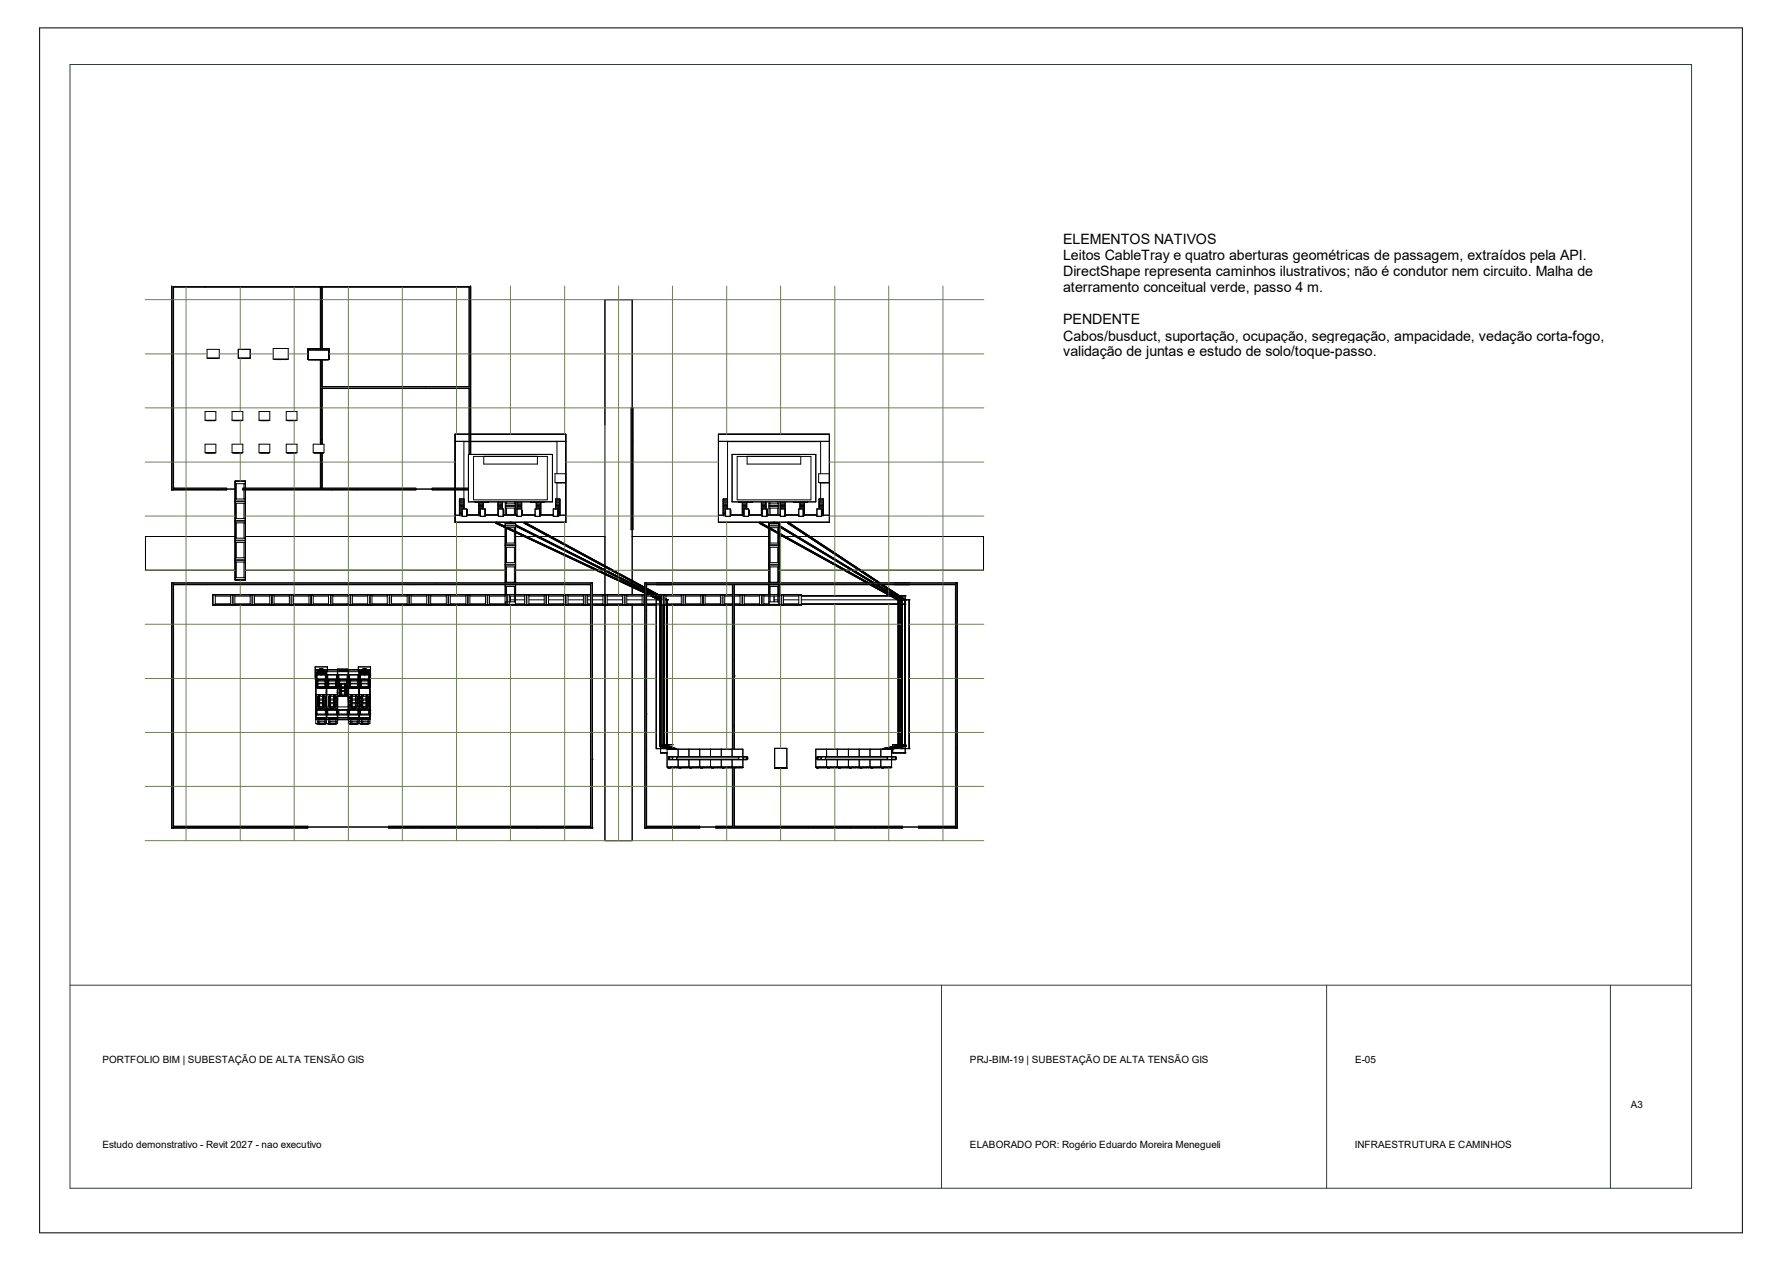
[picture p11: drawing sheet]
<svg xmlns="http://www.w3.org/2000/svg" width="420mm" height="297mm" viewBox="0 0 420 297" stroke-linecap="round" stroke-linejoin="round" font-family="sans-serif">
<defs><g id="words">
<g font-size="3.4">
<text x="250.6" y="57.4">ELEMENTOS NATIVOS</text>
<text x="250.6" y="61.2">Leitos CableTray e quatro aberturas geométricas de passagem, extraídos pela API.</text>
<text x="250.6" y="65">DirectShape representa caminhos ilustrativos; não é condutor nem circuito. Malha de</text>
<text x="250.6" y="68.8">aterramento conceitual verde, passo 4 m.</text>
<text x="250.6" y="76.4">PENDENTE</text>
<text x="250.6" y="80.2">Cabos/busduct, suportação, ocupação, segregação, ampacidade, vedação corta-fogo,</text>
<text x="250.6" y="84">validação de juntas e estudo de solo/toque-passo.</text>
</g>
<g font-size="2.4">
<text x="24.1" y="250.4">PORTFOLIO BIM | SUBESTAÇÃO DE ALTA TENSÃO GIS</text>
<text x="228.6" y="250.4">PRJ</text>
<text x="233.1" y="250.4">-</text>
<text x="233.8" y="250.4">BIM</text>
<text x="238" y="250.4">-</text>
<text x="238.7" y="250.4">19 | SUBESTAÇÃO DE ALTA TENSÃO GIS</text>
<text x="319.4" y="250.4">E</text>
<text x="321" y="250.4">-</text>
<text x="321.7" y="250.4">05</text>
<text x="384.4" y="261">A3</text>
<text x="24.1" y="270.5">Estudo demonstrativo</text>
<text x="47.2" y="270.5">-</text>
<text x="48.6" y="270.5">Revit 2027</text>
<text x="60.3" y="270.5">-</text>
<text x="61.6" y="270.5">nao executivo</text>
<text x="228.6" y="270.5">ELABORADO POR: Rogério Eduardo Moreira Menegueli</text>
<text x="319.4" y="270.5">INFRAESTRUTURA E CAMINHOS</text>
</g>
</g></defs>
<g fill="none" stroke="#000" stroke-width=".24">
<path d="M9.3 6.6h401.4v283.8h-401.4zM40.4 67.4v48h13v-.4h-12.6v-47.5h34.8v14.9M40.5 67.4v48M48.4 67.5l.1 .1M75.4 67.6h.1M75.5 67.6v14.8M75.6 67.6h-34.7v47.4M75.6 67.6h-34.8v47.4M95.5 67.5v.1M110.5 67.6h-34.6v14.8M110.5 67.5v23.5h-34.5M110.5 67.6h-34.5v14.8"/>
<path d="M110.9 67.4v39.6M40.8 85.4l.1 .2M48.3 96.9h2.6v2.1h-2.6zM48.5 99h2.2M48.8 82.3h2.9v2.1h-2.9zM49 84.4h2.4M54.7 96.9h2.5v2.1h-2.5zM54.9 99h2.1M56.2 82.3h2.8v2.1h-2.8zM56.4 84.4h2.4M61 96.9h2.6v2.1h-2.6zM61.2 99h2.2"/>
<path d="M64.4 82.1h3.5v2.5h-3.5zM64.7 84.6h.1M65.1 84.7h1.5M67 84.7h.4M67.5 96.9h2.5v2.1h-2.5zM67.7 84.6h.1M67.7 99h2.1M72.6 82.4h4.9v2.3h-4.9zM72.8 84.7h.6M73.6 84.7h.6M74.4 84.7h.6M75.2 84.7h.6"/>
<path d="M75.5 82.1h-3l.1 2.5M75.5 84.8v19.8M75.6 84.8v19.8M75.8 82.4v-14.9h34.8v23.6h-34.8v-6.4M75.9 84.7v6.4M75.9 91.4v13.2M76 84.8v6.3M76 82.1h1.6v2.5h-.1M76.5 84.7l-.6 .1M76.6 84.7h.7M100.3 91.4h.1M100.3 91.4l.1 .1"/>
<path d="M110.5 91.4h.1M110.5 91.4v15.6M110.5 91.5h-34.5v13.1M148.7 96.1h.5v28.7h-.5zM148.8 96.1v28.7M149 96.1v-25.5h-6.4v62.6M149.1 96.1v28.7M40.5 115.3h.1M40.5 115.3h12.9M40.9 115h.1M48.3 104.6h2.6v2h-2.6zM48.5 106.6h2.2"/>
<path d="M51.3 115.3h.1M51.3 115.3l.1 .1M53.4 115.2h2M54.7 104.6h2.5v2h-2.5zM54.9 106.6h2.1M55.4 118h2.4M55.4 118.5h2.4M55.4 117.5h2.4M55.4 118.1h2.4M55.4 113.9h2.4M55.7 113.9v3.6M55.7 118.5v3.6"/>
<path d="M57.2 115.3h40.8M57.5 113.9v1.1M57.5 115.4v2.1M57.5 118.5v3.6M57.8 115v-1.7h-2.4v23.3h2.4v-21.2M61 104.6h2.6v2h-2.6zM61.2 106.6h2.2M67.5 104.6h2.5v2h-2.5zM67.7 106.6h2.1M73.8 104.6h2.6v2h-2.6zM74 106.6h2.2M75.5 106.7v8.3"/>
<path d="M75.6 115h.1M75.6 115h-18.4v.4h40.8v-.4h-22.2M75.6 106.7v8.3M75.8 115h.1M75.8 103.4l.1 .1M75.8 104.6v-13.2h34.8v15.6M75.8 106.7v8.3M75.9 106.7v8.3M76 106.7h.1M76 106.7v8.3M78.2 115.3h.1M78.2 115.3l.1 .1"/>
<path d="M84.1 115.3h.1M84.1 115.3v.1M98 115.2h3.8M101.8 115.3h8.6M107.3 104h3.2M108.3 118h1.1v.2h-1.1zM108.3 117.6h1.1v.2h-1.1zM108.3 118.4h1.1v.3h-1.1zM108.3 118.9h1.1v.2h-1.1zM108.3 119.3h1.1v.2h-1.1zM108.9 119.9v1.7h1.1v-1.7h-1.7v-.2h1.1v.2M109.3 104h1.2"/>
<path d="M109.3 104v11M109.3 115.4v4.5M109.3 117.5h-1v4h.6M110.4 115h-8.6v.4h8.6M110.4 107h19.8v11.2h-19.8zM110.5 102.3h-3.2v12.7M110.9 102.3h22.4v20.7h-26v-7.6M110.9 104h20.4M110.9 104h22.4M111.6 107.5h17.4v10.2h-17.4zM112 118.2v.1h3.2v-.1M112.9 118.3v3.2h.3"/>
<path d="M113.9 119.7h-1.1v.2h1.6v1.7h-1.2v-1.7M113.9 119.3h-1.1v.2h1.1M113.9 118.9h-1.1v.2h1.1M113.9 118.4h-1.1v.3h1.1M113.9 118.3v1.6M114 107.5v1.8h12.7v-1.8M117.4 118.2v3.3h.1M117.4 119.7h1v.2M117.4 119.9h1.2v1.7h-1.1v-1.7M117.4 119.3h1v.2h-1M117.4 118.9h1v.2h-1M117.4 118.4h1v.3h-1"/>
<path d="M118.4 118.2v1.7M119.1 119.7h2.4M119.1 119.3h2.4M119.1 119.1h2.4M119.1 118.7h2.4M119.1 118.2v3.1M119.4 118.2v.5M119.4 119.7v1.6M121.2 118.2v.5M121.2 119.7v1.6M121.5 118.2v3.1M121.8 119.9h1.1"/>
<path d="M121.8 119.3h1.2v.2h-1.2zM121.8 118.9h1.2v.2h-1.2zM121.8 118.4h1.2v.3h-1.2zM121.9 118.2v1.7M122.9 118.2v3.4h-1.1v-1.9h1.2v.2M125.1 118.2v.1h3.1v-.1M126.4 119.7h1.1M126.4 119.3h1.1M126.4 119.5h1.1M126.4 118.9h1.1M126.4 119.1h1.1M126.4 118.4h1.1"/>
<path d="M126.4 118.7h1.1M126.4 118.3v1.6M127.3 119.9v1.7h-1.2v-1.7h1.4M127.5 118.3v3.2h-.2M130.9 118h1.1v.2h-1.1M130.9 119.9v-2.4h1v4h-.4M130.9 119.7h1.1v.2h-1.6v1.7h1.1v-1.7M130.9 119.3h1.1v.2h-1.1M130.9 118.9h1.1v.2h-1.1M130.9 118.4h1.1v.3h-1.1M130.9 117.6h1.1v.2h-1.1M131 113.7h2.1"/>
<path d="M131.3 104v7.6M131.3 113.7v3.8M133.3 111.6h-2.5v2.1h2.5M149.1 106v.1M149.2 103.6l-.1 .2M169.3 102.3h26.2v20.7h-26.2zM169.3 104h26.2M171.5 104h21.9M171.5 118h-1.1v.2h1.1M171.5 117.5h-1v4h.5M171.5 119.7h-1.1v.2h1.7v1.7h-1.1v-1.7M171.5 119.3h-1.1v.2h1.1"/>
<path d="M171.5 118.9h-1.1v.2h1.1M171.5 118.4h-1.1v.3h1.1M171.5 117.6h-1.1v.2h1.1M171.5 104v15.9M172.5 107h19.8v11.2h-19.8zM173.7 107.5h17.4v10.2h-17.4zM174.1 118.2v.1h3.2v-.1M175 118.3v3.2h.4M175 119.7h1v.2M175 119.9h1.4v1.7h-1v-1.7M175 119.3h1v.2h-1M175 118.9h1v.2h-1"/>
<path d="M175 118.4h1v.3h-1M176 118.3v1.6M176.1 107.5v1.8h12.6v-1.8M179.4 119.3h1.2v.2h-1.2zM179.4 118.9h1.2v.2h-1.2zM179.4 118.4h1.2v.3h-1.2zM179.5 118.2v3.3h.1M179.6 119.9v1.7h1.2v-1.7h-1.4v-.2h1.2v.2M180.5 118.2v1.7M181.2 119.7h2.4M181.2 119.3h2.4M181.2 119.1h2.4"/>
<path d="M181.2 118.7h2.4M181.2 118.2v3.1M181.5 118.2v.5M181.5 119.7v1.6M183.3 118.2v.5M183.3 119.7v1.6M183.6 118.2v3.1M184 119.7h1.1M184 119.3h1.1M184 119.5h1.1M184 118.9h1.1M184 119.1h1.1"/>
<path d="M184 118.4h1.1M184 118.7h1.1M184 118.2v1.7M185.1 118.2v3.4h-1.2v-1.7h1.2M187.1 118.2v.1h3.2v-.1M188.5 119.7h1.1v.2h-1.3v1.7h1v-1.7M188.5 119.3h1.1v.2h-1.1M188.5 118.9h1.1v.2h-1.1M188.5 118.4h1.1v.3h-1.1M188.5 118.3v1.6M189.5 118.3v3.2h-.2M193.1 119.9v-2.4h1v4h-.5"/>
<path d="M193.1 113.7h2.2M193.4 104v7.6M193.4 113.7v3.8M193.6 119.9v1.7h-1.1v-1.7h1.6M194.1 118h-1.1v.2h1.1M194.1 119.7h-1.1v.2M194.1 119.3h-1.1v.2h1.1M194.1 118.9h-1.1v.2h1.1M194.1 118.4h-1.1v.3h1.1M194.1 117.6h-1.1v.2h1.1M195.5 111.6h-2.6v2.1h2.6M48.9 137.6l-.1 .1"/>
<path d="M55.4 126.4h-21.1v7.9h21.1M55.4 136.1h2.4M55.4 131.8h2.4M55.4 132.4h2.4M55.4 131.4h2.4M55.4 132h2.4M55.4 127.2h2.4M55.4 127.8h2.4M55.4 126.8h2.4M55.4 127.4h2.4M55.4 122.6h2.4M55.4 123.1h2.4"/>
<path d="M55.4 122.1h2.4M55.4 122.7h2.4M55.7 123.1v3.7M55.7 127.8v3.6M55.7 132.4v3.7M57.5 123.1v3.7M57.5 127.8v3.6M57.5 132.4v3.7M57.8 134.3h61.3M57.8 126.4h61.3M70.9 137.6l.1 .1M97.8 137.6l.1 .1"/>
<path d="M102.6 137.6h.1M107.1 137.6v.1M107.3 121.3h1M108.9 120.9h-.6v.2h.6M108.9 120.1h-.6v.2h.6M108.9 120.5h-.6v.2h.6M110 121.2h2.9M110 121.3h2.9M110 120.9h.1M110 120.7h.1M110 120.1h.1v1.3h-.1M110 120.3h.1"/>
<path d="M110 121.1h.1M110 120.8h.1M110 120.5h.1M110 120.6h.1M110 120.2h.1M113.2 120.9h-.4v.2h.4M113.2 120.5h-.4v.2h.4M113.2 120.1h-.4v.2h.4M114.4 121.2h3M114.4 121.3h3M114.4 120.9h.1M114.4 120.7h.1"/>
<path d="M114.4 120.1v1.3M114.4 120.3h.1M114.4 121.1h.1M114.4 120.8h.1M114.4 120.5h.1M114.4 120.6h.1M114.4 120.2h.1M116.8 123.1h.1M116.8 123.2h.1M116.8 123.1v.1M116.8 123.2l.1 .1M116.9 123h.1"/>
<path d="M116.9 123l-.1 .1M116.9 123.3l2.2 1M117 123.3l2.1 1M117 123h.1M117 123l.1 .1M117 123.2h.1M117 123.2l-.1 .1M117 123l2.1 1-2.1-.9M117 123.2l2.1 1M117.1 123.1h.1M117.1 123.2h.1M117.1 123.1v.1"/>
<path d="M117.1 123.1l2 1M117.1 123.2l2 1M117.4 120.9h.1M117.4 121.1h.1M117.4 120.5h.1M117.4 120.7h.1M117.4 120.1h.1M117.4 120.3h.1M118.6 121.2h.5M118.6 121.3h3.2M118.6 120.9h.1M118.6 120.7h.1"/>
<path d="M118.6 120.1v1.3M118.6 120.3h.1M118.6 121.1h.1M118.6 120.8h.1M118.6 120.5h.1M118.6 120.6h.1M118.6 120.2h.1M119.1 123.3h2.4M119.1 123v14.3M119.1 137.7v2.4M119.1 123.9h2.4M119.1 124.3h2.4"/>
<path d="M119.1 123.7h2.4M119.1 128.5h2.4M119.1 127.9h2.4M119.1 128.9h2.4M119.1 128.3h2.4M119.1 133.1h2.4M119.1 132.5h2.4M119.1 133.5h2.4M119.1 132.9h2.4M119.1 137.1h2.4M119.1 138.1h2.4M119.4 121.2h1.8"/>
<path d="M119.4 123v.3M119.4 128.9v3.6M119.4 133.5v3.6M119.4 138.1v2M119.4 124.3l1.8 .8-1.6-.8M119.6 124.3l1.6 .7-1.5-.7M120.2 123.1h.1M120.2 123.2h.1M120.2 123.2v.1M120.2 123.1v.1M120.2 123h.1M120.2 123v.1"/>
<path d="M120.3 123.3h.1M120.4 123h.1M120.4 123.2h.1M120.4 123v.1M120.4 123.2v.1M120.4 123l.5 .3M120.4 123l.4 .3-.4-.2M120.4 123.2l.1 .1M120.4 123.1h.1M120.4 123.1v.1M120.4 123.2l.2 .1M120.7 123.3l-.3-.2 .4 .2"/>
<path d="M121.2 125.3l-1.8-.9 1.8 .8-1.8-.9v3.6M121.2 123v.3M121.2 124.3v3.6M121.2 128.9v3.6M121.2 133.5v3.6M121.2 138.1v3.6M121.5 134.3h18.9M121.5 126.4h1.9M121.5 125.4l30.4 14.3-30.4-14.3 30.4 14.2-30.4-14.4 30.4 14.3-30.4-14.3 30.4 14.2M121.5 123.9l30.4 15.3M121.5 123.6l30.4 15.3-30.4-15.2M121.5 123.7l30.4 15.3"/>
<path d="M121.5 123.8l30.4 15.3-30.4-15.2M121.5 121.2h.3M121.5 123v14.3M121.5 137.7v4.6h-2.4v-.6h2.4M122.9 121.2h3.2M122.9 121.3h3.2M122.9 120.9h.1l-.1 .2M122.9 120.7h.1l-.1 .1M122.9 120.1l.1 .1M122.9 120.2h.1l-.1 .1M122.9 120.5h.1l-.1 .1M123 121.3l-.1 .1"/>
<path d="M123 120.3v.2M123 120.6v.1M123 120.8v.1M123 121.1v.1M123 121.2v.1M123.5 123.1h.1M123.5 123.2h.1M123.5 123.2l.1 .1M123.5 123.1v.1M123.6 123h.1M123.6 123.3h.1M123.6 123l-.1 .1"/>
<path d="M123.6 123.3l28.3 15.3M123.7 123h.1M123.7 123.2h.1M123.7 123l.1 .1M123.7 123.2v.1M123.7 123l28.2 15.3M123.7 123.1l28.2 15.3M123.7 123.2l28.2 15.3-28.2-15.2M123.8 123.1h.1M123.8 123.2h.1M123.8 123.1v.1M123.8 123.2l28.1 15.3"/>
<path d="M124.1 126.4h2.3M126.9 126.4h2.4M127.3 121.2h.1M127.3 121.3h.1M127.3 120.9h.2M127.3 120.7h.2M127.3 120.1h.2M127.3 120.3h.2M127.3 121.1h.1M127.3 120.8h.1M127.3 120.5h.1M127.3 120.6h.1"/>
<path d="M127.3 120.2h.1M127.3 121.1h.2M127.3 120.5h.2M127.3 120.1v1.3M127.5 121.2h2.9M127.5 121.3h2.9M129.8 126.4h12.8M131.5 121.2h.1M131.5 121.3h.1M131.5 120.9h.5v.2h-.4M131.5 120.1h.5v.2h-.5M131.5 121.1h.1"/>
<path d="M131.5 120.8h.1M131.5 120.5h.1M131.5 120.6h.1M131.5 120.2h.1M131.6 120.5h.4v.2h-.5M131.6 120.1l-.1 1.3M131.9 121.3h1.4M134.1 137.6l-.1 .1M139.2 137.7h-98.3v57M139.2 137.6v57h-47.6v.5h48v-57.8h-99.2v57.8h32.1v-.5h-31.6M139.2 137.7h-98.4v57M139.6 137.3v57.7"/>
<path d="M139.6 137.3h-99.1v57.8M141 134.3h1.2M142.6 133.5v.7M142.6 134.5v.6M142.6 135.3v4.8M149 134.3h32.2M149 126.4h32.2M149 124.8v11.9M149 137v.4M149 137.7v.3M149 138.3v1.8M152.3 138.1h.1"/>
<path d="M152.4 139.9l.4 .2M152.4 139.6l1 .5M152.4 139.8l.6 .3M152.4 139.9l.5 .2M152.4 139.3l1.6 .8M152.4 138.5l2.8 1.6M152.4 138.7l2.5 1.4M161 137.6v.1M169.3 121.3h1.2M171 120.9h-.6v.2h.6M171 120.5h-.6v.2h.6M171 120.1h-.6v.2h.6"/>
<path d="M171.8 137.6l.1 .1M172.1 121.2h2.9M172.1 121.3h2.9M172.1 120.9h.1M172.1 120.7h.1M172.1 120.1v1.3M172.1 120.3h.1M172.1 121.1h.1M172.1 120.8h.1M172.1 120.5h.1M172.1 120.6h.1M172.1 120.2h.1"/>
<path d="M172.6 137.7v38.8M172.7 137.7h-20.4v57M172.7 137.7h-20.3v57M173 137.7h52.2M175 120.9h.4M175 121.1h.4M175 120.5h.4M175 120.7h.4M175 120.1h.4M175 120.3h.4M176.4 121.2h3.1M176.4 121.3h3.1"/>
<path d="M176.4 120.9h.2l-.2 .2M176.4 120.7h.2l-.2 .1M176.4 120.1l.1 .1M176.4 120.2h.2l-.2 .1M176.4 120.5h.2l-.2 .1M176.5 121.3l-.1 .1M176.5 120.3v.2M176.5 120.6v.1M176.5 120.8v.1M176.5 121.1v.1M176.6 121.2v.1M179 123.1h.1"/>
<path d="M179 123.2h.1M179 123v.2M179 123.2v.1M179 123.3h.1M179 123.3l2.2 1.2-2.1-1.2M179.1 123h.1M179.1 123.3h.1M179.1 123.3l2.1 1.1M179.2 123.1h.1M179.2 123.2h.1M179.2 123.1l-.1 .2M179.2 123.1l2 1.1"/>
<path d="M179.2 123.2l2 1.2M179.6 120.9h-.2v.2h.2M179.6 120.5h-.2v.2h.2M179.6 120.1h-.2v.2h.2M180.8 121.2h.4M180.8 121.3h3.1M180.8 120.9h.1M180.8 120.7h.1M180.8 120.1v1.3M180.8 120.3h.1M180.8 121.1h.1M180.8 120.8h.1"/>
<path d="M180.8 120.5h.1M180.8 120.6h.1M180.8 120.2h.1M181.2 123.3h2.4M181.2 124.2l-2-1.1 2 1.2h2.4M181.2 123.7h2.4l22.4 13.6M181.2 123.9h2.4M181.2 128.5h2.4M181.2 127.9h2.4M181.2 128.9h2.4M181.2 128.3h2.4M181.2 133.1h2.4"/>
<path d="M181.2 132.5h2.4M181.2 133.5h2.4M181.2 132.9h2.4M181.2 137.1h2.4M181.2 138.1h2.4M181.2 137.7v4.6h2.4v-4.6M181.2 123v14.3M181.5 124.6l1.8 1M181.5 124.4l1.8 1M181.5 124.5l1.8 .9M181.5 121.2h1.8M181.5 123v.3"/>
<path d="M181.5 124.3v3.6M181.5 128.9v3.6M181.5 133.5v3.6M181.5 138.1v3.6M182.3 123.1h.1M182.3 123.2h.1M182.3 123v.2M182.3 123.2l.1 .1M182.4 123.3h.1M182.4 123h.1M182.5 123.1h.1M182.5 123.2h.1"/>
<path d="M182.5 123.1l-.1 .2M182.5 123.1l.4 .2M182.5 123.1l.3 .2M182.5 123.2l.1 .1M182.7 123.3l-.2-.2 .3 .2M183.3 123v.3M183.3 124.3v3.6M183.3 128.9v3.6M183.3 133.5v3.6M183.3 138.1v3.6M183.6 134.3h15.3M183.6 126.4h.9"/>
<path d="M183.6 125.8l20.6 11.5M183.6 125.8l20.7 11.5M183.6 125.5l21.2 11.8M183.6 125.6l21 11.7M183.6 124l22 13.3M183.6 123.8l22.3 13.5M183.6 123.9l22.3 13.4M183.6 123.9l22.2 13.4M183.6 121.2h.3M183.6 123v14.3M185.1 126.4h2.4M185.1 121.2h3.2"/>
<path d="M185.1 121.3h3.2M185.1 120.9h.1M185.1 120.7h.1M185.1 120.1v1.3M185.1 120.3h.1M185.1 121.1h.1M185.1 120.8h.1M185.1 120.5h.1M185.1 120.6h.1M185.1 120.2h.1M185.7 123.1h.1M185.7 123.2h.1"/>
<path d="M185.7 123v.2M185.7 123.2v.1M185.7 123.3h.1M185.7 123.3l21.3 14M185.8 123h.1M185.8 123.3h.1M185.8 123.3l21.3 14M185.9 123.1h.1M185.9 123.2h.1M185.9 123.1l-.1 .2M185.9 123.1l21.5 14.2M185.9 123.2l21.3 14.1"/>
<path d="M187.9 126.4h2.4M189.3 121.2h.2l-.2 .1M189.3 120.9h.3v.2h-.2M189.3 120.1h.3v.2h-.3M189.3 120.5h.2l-.2 .1M189.3 120.2l.2 .1M189.4 121.3l-.1 .1M189.4 120.1v.1M189.4 120.3v.2M189.4 120.6v.1M189.4 120.8v.1M189.4 121.1v.1"/>
<path d="M189.5 120.5l.1 .2h-.3M189.5 120.9l-.2 .2M189.5 120.7l-.2 .1M189.5 121.2h3M189.5 121.3h3M190.8 126.4h41v7.9h-28.9M193.6 121.2h.1M193.6 121.3h.1M193.6 120.9h.5M193.6 120.7h.5M193.6 120.1h.5M193.6 120.3h.5"/>
<path d="M193.6 121.1h.1M193.6 120.8h.1M193.6 120.5h.1M193.6 120.6h.1M193.6 120.2h.1M193.7 121.1h.4M193.7 120.5h.4M193.7 120.1v1.3h-.1M194.1 121.3h1.4M198.8 137.6v.1M199.4 134.3h1.3M201.2 134.3h1.2"/>
<path d="M204.4 137.3l-20.8-11.6 20.9 11.6M204.6 137.3l-21-11.7 21.1 11.7M205.1 137.7l6.6 3.6M205.3 137.7l6.5 3.6M205.4 137.7l6.4 3.5M205.5 137.7l6.4 3.5M205.7 137.3l-22.1-13.3 22.1 13.3M206.3 137.7l4.4 2.6M206.4 137.7l4.3 2.6M206.5 137.7l6 3.6h-.2M206.6 137.7l4.3 2.6M206.7 137.7l5.9 3.5"/>
<path d="M207.3 137.3l-21.4-14.2 21.4 14.2M207.7 137.7l5.6 3.6M207.9 137.7l5.4 3.6M207.9 137.7l5.4 3.5M208.1 137.7l5.2 3.5M225.2 137.6v57h-8.7v.5h9.2v-57.8h-73.8v57.8h13v-.5h-12.5M225.2 137.7h-52.1v38.8M225.5 137.3h-73.5v57.8M225.5 137.3v57.6h-9M225.6 137.3v57.7h-9.1M50.7 140.1v2.4M50.7 142.2h3.7"/>
<path d="M50.7 140.4h3.7M54.4 140.1v2.4M54.8 140.1v2.4M55 140.1v2.4M55.4 142.2h3.6M55.4 140.4h3.6M55.4 140.1v2.4M59 140.1v2.4M59.4 140.1v2.4M59.6 140.1v2.4M60 142.2h3.6M60 140.4h3.6"/>
<path d="M60 140.1v2.4M63.6 140.1v2.4M64 140.1v2.4M64.2 140.1v2.4M64.6 142.2h3.6M64.6 140.4h3.6M64.6 140.1v2.4M68.2 140.1v2.4M68.6 140.1v2.4M68.8 140.1v2.4M69.2 142.2h3.6M69.2 140.4h3.6"/>
<path d="M69.2 140.1v2.4M72.8 140.1v2.4M73.2 140.1v2.4M73.4 140.1v2.4M73.8 140.1v2.4M73.8 142.2h3.6M73.8 140.4h3.6M74.4 159.9h.1M74.4 159h.1M74.4 158.9h1M74.4 159h.2M74.4 159.9h.2"/>
<path d="M74.5 157.7v1.2M74.5 157.8h.7M74.6 158.9h.1M74.6 158.9v1.1M74.7 158.9h.1M74.7 158.9v1.1M74.7 159h2M74.7 159.9h2M75 158v.8M75 157.8l-.2 .5v.6M75.2 157.9v1M75.2 157.9l-.2 .1"/>
<path d="M75.2 158.1l-.2 .4v.3M75.2 158.2l-.2 .3 .2 .3M75.2 157.9h1.1v1M75.2 157.9a.65 .65 0 0 1 1 0M75.3 157.7h-.9v12.7h5.2v-12.9h2.5v12.9h5.1v-12.7h-.9M75.3 158.3l.2-.2h.5l.2 .3-.2 .5h-.5l-.2-.2zM75.3 157.7l.3-.1 .6 .1 .4 .4v.8M75.3 157.7l-.3 .3M75.4 157.9h.6M75.5 158.5h.1M75.6 158.3l.4 .1-.2 .3h-.2zM75.8 158.7h.1"/>
<path d="M76 158.5h.1M76 157.5l.2 .2M76 158.9h9.6M76.1 157.7h9.4M76.1 157.6l-.5-.1-.4 .2M76.2 157.8h.7M76.3 158.1l.1 .7M76.3 158.2v.6M76.4 157.8l.3 .5-.1 .6M76.5 158.8a.86 .86 0 0 0-.9-1.1 .86 .86 0 0 0-.7 1.2M76.7 158.9h.1M76.7 158.9v1.1"/>
<path d="M76.9 158.9h.1M76.9 157.7v2.3M76.9 159h.2M76.9 159.9h.2M77 159h.1M77 159.9h.1M77 157.7v12.7M77 157.8h2.5M77 157.7v1.2M77 158.2h2.5M77.1 158.9h.1M77.1 158.9v1.1"/>
<path d="M77.2 157.7v-.6h-2.9v2.8h.1M77.2 157.8v.4M77.2 158.9h.1M77.2 158.9v1.1M77.2 159h2.1M77.2 159.9h2.1M77.4 140.1v2.4M77.9 140.1v2.4M78 140.1v2.4M78.4 142.2h3.6M78.4 140.4h3.6M78.4 140.1v2.4"/>
<path d="M79.3 158.9h.1M79.3 158.9v1.1M79.4 158.9h.1M79.4 159h.2M79.4 159.9h.2M79.4 158.9v1.1M79.5 157.7v1.2M79.6 157.7h.1M79.6 159h.1M79.6 159.9h.1M79.6 157.8h2.4M79.6 158.2h2.4"/>
<path d="M79.6 158.9h.1M79.6 158.9v1.1M79.8 158.9h.1M79.8 158.9v1.1M79.8 159h2M79.8 159.9h2M80 158.1h.1M80 158h.1M80 157.9h.1M80 157.9h1.6M80 157.9v.2M80 158.1h1.6"/>
<path d="M80.3 158l.2 .1zM81.6 157.9h.1M81.6 158h.1M81.6 158.1h.1M81.6 157.9v.2M81.8 158.9h.1M81.8 158.9v1.1M82 158.9h.1M82 159h.2M82 159.9h.2M82 158.9v1.1M82 140.1v2.4"/>
<path d="M82 157.7v1.2M82.1 159h.1M82.1 159.9h.1M82.2 157.8h2.4M82.2 158.2h2.4M82.2 157.7v1.2M82.2 158.9h.1M82.2 158.9v1.1M82.4 158.9h.1M82.4 158.9v1.1M82.4 159h2M82.4 159.9h2"/>
<path d="M82.5 140.1v2.4M82.6 140.1v2.4M83 140.1v2.4M83 142.2h3.7M83 140.4h3.7M84.4 158.9h.1M84.4 158.9v1.1M84.5 157.7v-.6h2.8v2.8h-.1M84.5 157.8v.4M84.5 158.9h.1M84.5 159h.3M84.5 159.9h.3"/>
<path d="M84.5 158.9v1.1M84.6 157.7v1.2M84.7 159h.1M84.7 159.9h.1M84.7 157.7v12.7M84.7 157.8h.7M84.7 157.7v1.2M84.8 158.9h.1M84.8 158.9v1.1M84.9 158.9h.1M84.9 158.9v1.1M84.9 159h2"/>
<path d="M84.9 159.9h2M85.1 157.9l-.2 .4 .1 .6M85.2 157.8l-.1 .1M85.2 157.9h-.1M85.3 158.9v-1h1.2v1M85.3 157.9h-.1M85.3 158.1v.7M85.3 158.2v.6M85.4 157.7l.3-.2 .8 .2M85.5 157.9l.4-.2 .5 .2M85.6 157.9h.7M85.7 158.5h.1"/>
<path d="M85.7 158.1h.4l.2 .2v.4l-.2 .2h-.4l-.2-.2v-.3zM85.7 158.4l.4-.1 .1 .2-.1 .2h-.3zM86 157.7a.8 .8 0 0 0-.8 1.1M86 157.7l.6 .3 .1 .8M86 157.7h.1M86.2 158.9h1M86.3 157.7l-.3-.1-.5 .1-.4 .4v.8M86.3 157.7l.4 .4v.7M86.4 157.8h.7M86.5 158.1l.2 .2-.1 .5M86.5 158.2v.6M86.6 157.8l.3 .5-.1 .6"/>
<path d="M86.7 140.1v2.4M86.9 158.9h.1M86.9 158.9v1.1M87.1 158.9h.1M87.1 159h.1M87.1 159.9h.1M87.1 158.9v1.1M87.1 140.1v2.4M87.1 157.7v1.2M87.2 159h.1M87.2 159.9h.1M87.3 140.1v2.4"/>
<path d="M87.7 142.2h3.6M87.7 140.4h3.6M87.7 140.1v2.4M91.3 140.1v2.4M91.7 140.1v2.4M91.9 140.1v2.4M92.3 142.2h3.7M92.3 140.4h3.7M92.3 140.1v2.4M96 140.1v2.4M96.4 140.1v2.4M96.5 140.1v2.4"/>
<path d="M96.9 142.2h3.7M96.9 140.4h3.7M96.9 140.1v2.4M100.6 140.1v2.4M101 140.1v2.4M101.1 140.1v2.4M101.5 142.2h3.7M101.5 140.4h3.7M101.5 140.1v2.4M105.2 140.1v2.4M105.6 140.1v2.4M105.7 140.1v2.4"/>
<path d="M106.1 142.2h3.7M106.1 140.4h3.7M106.1 140.1v2.4M109.8 140.1v2.4M110.2 140.1v2.4M110.3 140.1v2.4M110.7 142.2h3.7M110.7 140.4h3.7M110.7 140.1v2.4M114.4 140.1v2.4M114.8 140.1v2.4M115 140.1v2.4"/>
<path d="M115.4 142.2h3.6M115.4 140.4h3.6M115.4 140.1v2.4M119 140.1v2.4M119.4 140.1v2.4M119.6 140.1v2.4M120 140.4h3.6M120 140.1v2.4M120.3 141.3h.9M120.3 140.4v1.3M121.5 141.3h2.1M121.5 142.2h2.1"/>
<path d="M123.6 140.1v2.4M124.1 140.1v2.4M124.2 140.1v2.4M124.7 141.3h3.6M124.7 142.2h3.6M124.7 140.4h3.6M124.7 140.1v2.4M128.3 140.1v2.4M128.7 140.1v2.4M128.8 140.1v2.4M129.3 141.3h3.6M129.3 142.2h3.6"/>
<path d="M129.3 140.4h3.6M129.3 140.1v2.4M132.9 140.1v2.4M133.3 140.1v2.4M133.4 140.1v2.4M133.9 141.3h3.6M133.9 142.2h3.6M133.9 140.4h3.6M133.9 140.1v2.4M137.5 140.1v2.4M137.9 140.1v2.4M138.1 140.1v2.4"/>
<path d="M138.5 141.3h.7M138.5 142.2h.7M138.5 140.4h.7M138.5 140.1v2.4M139.2 140.1h-89.1v2.4h89.1M139.6 147.4h.1M139.6 141.3h2.5M139.6 140.1h12.3M139.6 142.5h12.3M139.6 142.2h2.5M139.6 140.4h2.5M142.1 140.1v2.4"/>
<path d="M142.5 140.1v2.4M142.6 142.5v55.5h6.4v-55.5M142.7 140.1v2.4M143.1 141.3h3.6M143.1 142.2h3.6M143.1 140.4h3.6M143.1 140.1v2.4M146.7 140.1v2.4M147.1 140.1v2.4M147.3 140.1v2.4M147.7 141.3h3.6M147.7 142.2h3.6"/>
<path d="M147.7 140.4h3.6M147.7 140.1v2.4M151.3 140.1v2.4M151.7 140.1v2.4M152.3 143.9h.1M152.3 155.5h.1M152.3 159.4h.1M152.3 152.6h.1M152.4 141.3h3M152.4 140.1h20.2M152.4 142.5h20.2M152.4 142.2h3.6"/>
<path d="M152.4 140.4h3.6M153.1 140.1l-.7-.4 .8 .4M153.3 140.1l-.9-.4 .9 .4M153.4 140.4l2.2 1-2.1-1M153.5 140.4l2.1 .9M153.7 140.4l2 .9M153.7 140.1l-1.3-.7 1.4 .7M153.8 140.4l1.9 .9M153.9 140.4l1.8 .8M153.9 140.1l-1.5-.8 1.5 .8M154 140.4l1.7 .8M154.1 140.1l-1.7-.9 1.8 .9"/>
<path d="M154.3 140.1l-1.9-1 2 1M154.4 140.4l1.6 .8-1.6-.8M154.5 140.4l1.5 .7-1.4-.7M154.6 140.4l1.4 .7M154.7 141.3h.1M154.7 140.4l1.3 .6-1.1-.6M154.7 140.1l-2.3-1.3 2.4 1.3M154.7 141.3v.9M154.7 142.5v33.8M155 140.1l-2.6-1.4 2.7 1.4M155.2 140.4l.8 .4M155.3 140.4l.7 .3-.6-.3"/>
<path d="M155.4 140.4l.6 .3M155.5 140.4l.5 .2-.4-.2M155.6 141.3v.9M155.6 142.5v33.2M155.6 142.5v33.3M155.7 141.2h.1M155.7 141.3h.1M155.7 140.6v.1M155.7 141.1h.1M155.7 141.2v1M155.7 142.5v33.2M155.7 141.3h.3"/>
<path d="M155.7 140.4l.3 .1M155.8 141.3h.1M155.8 141.3v.9M155.8 142.5v33.2l.8 .2M155.8 142.5v33.1M156 140.1v2.4M156.3 142.5v33.2M156.4 140.1v35.6M156.4 142.5v33.3M156.5 142.5v33.2M156.6 140.1v35.6M156.6 142.5v33.8"/>
<path d="M157 141.3h.1v.9M157 141l.2 .2M157 141.2l.2 .1M157 141.1l.2 .1M157 142.2h3.6M157 140.4h3.6M157 140.1v2.4M157.1 142.5v33.2M157.2 141.3h.1M157.2 141.3l-.2-.2 .2 .2M157.2 141.3v.9M157.2 142.5v33.3"/>
<path d="M157.2 141.2h.1M157.2 141.2v1M157.2 142.5v33.2M157.3 141.3h.1M157.3 141.3v.9M157.3 142.5v33.2l2 .7M160.6 140.1v2.4M161 140.1v2.4M161.2 140.1v2.4M161.6 140.1v2.4M161.6 142.2h3.6M161.6 140.4h3.6"/>
<path d="M165.2 140.1v2.4M165.6 140.1v2.4M165.8 140.1v2.4M166.2 142.2h3.6M166.2 140.4h3.6M166.2 140.1v2.4M169.8 140.1v2.4M170.2 140.1v2.4M170.4 140.1v2.4M170.8 142.2h1.8M170.8 140.4h1.8M170.8 140.1v2.4"/>
<path d="M173.1 159.2h.1M173.1 155.5h-.1M173.1 140.1h15.8v2.4h-15.8M173.1 142.2h1.3M173.1 140.4h1.3M174.4 140.1v2.4M174.9 140.1v2.4M175 140.1v2.4M175.4 142.2h3.6M175.4 140.4h3.6M175.4 140.1v2.4M179 140.1v2.4"/>
<path d="M179.5 140.1v2.4M179.6 140.1v2.4M180 142.2h1.2M180 140.4h3.6M180 140.1v2.4M181.2 141.7h2.4M182.4 141.3h.9M182.4 140.4v1.3M183.6 141.3h.1M183.6 142.2h.1M183.6 140.1v2.4M184.1 140.1v2.4"/>
<path d="M184.2 140.1v2.4M184.6 141.3h3.7M184.6 142.2h3.7M184.6 140.4h3.7M184.6 140.1v2.4M188.3 140.1v2.4M188.9 141.3h22.6M188.9 142.3h24.4M188.9 140.3h24.4M209.9 140.3l1.8 1M210.1 140.3l1.7 1M210.3 140.3l1.5 .9"/>
<path d="M210.7 140.3l1.6 1M210.8 140.3l1.5 1M210.9 140.3l1.6 1M211 140.3l1.5 1M211.1 140.3l1.4 1M211.1 140.3l-4.3-2.6 5.8 3.5M211.7 141.3v34.4M211.7 141.3l-6.6-3.6 6.6 3.7M211.7 140.3l1.5 1M211.8 141.2h.1M211.8 141.3h.1M211.8 141.3h.5"/>
<path d="M211.8 141.2v34.6l.5-.1M211.9 141.2h.1M211.9 141.3h.1M211.9 141.3v34.4M211.9 141.3v34.4h-.1M211.9 140.3l1.4 1M212.1 140.3l1.2 .9M212.3 141.3h.1M212.3 141.3l.2 .1M212.3 141.3v35M212.4 141.3v34.3M212.5 141.3v34.4"/>
<path d="M212.5 141.3h.1M212.5 141.3h.6M212.5 141.3v34.5l.7-.1v-34.4M212.6 141.2h.1M212.6 141.3h.1M212.6 141.2l-.1 .1M212.6 141.3v34.4M212.7 141.3h.1M212.7 141.3v34.4M213.2 141.3l-5.6-3.6 5.6 3.7M213.3 141.3v34.4M213.3 141.2h.1"/>
<path d="M213.3 141.3h.1M213.3 140.3h.1M213.3 142.3h.1M213.3 141.3h1M213.3 140.3v.8M213.3 141.2v36.1M213.4 141.3h.1M213.4 141.3v34.4M214.3 141.3h.1M214.3 141.3v35M74.4 168.2h.1M74.4 167.3h.1"/>
<path d="M74.4 169.5h12.8M74.4 167.2h12.8M74.4 168.4h12.8M74.4 167.3h.2M74.4 168.2h.2M74.4 160.1h12.8M74.5 160.1v7.1M74.5 168.4v1.1M74.5 169.4h2.4M74.5 163.6h2.4M74.5 166.5h.7M74.5 169h2.4"/>
<path d="M74.5 161.9h2.4M74.6 168.3h.1M74.6 167.2h.1M74.6 160h.1M74.6 167.2v1.1M74.7 161.6h.1M74.7 161.2h.1M74.7 161.7h.1M74.7 161h.1M74.7 161.4h.1M74.7 160.3h.1M74.7 160.8h.1"/>
<path d="M74.7 160.5h.1M74.7 160.1h.1M74.7 168.3h.1M74.7 167.2h.1M74.7 160h.1M74.7 169h2.1M74.7 160.1v1.6M74.7 167.2v1.1M74.7 170.4l.3 .1M74.7 167.3h2M74.7 168.2h2M74.8 161.9v.2h1.9v-.2"/>
<path d="M74.8 166.4h.1M74.8 165.8h.1M74.8 165.5h.1M74.8 165.4h.1M74.8 165h.1M74.8 164.9h.1M74.8 164.6h.1M74.8 164h.1M74.8 161.7h.1M74.8 161.1h.1M74.8 161h.1M74.8 160.3h.1"/>
<path d="M74.8 164.9h.4M74.8 165.8h.4M74.8 166.4h.4M74.8 160.1v1.6M74.8 164v.6M74.8 164.9v.6M74.8 165.8v.6M74.8 165.5h.4M74.8 164h.4M74.8 164.6h.4M74.8 170.6h1.8M74.8 161.1h1.8"/>
<path d="M74.8 161.7h1.8M74.8 160.4h1.8M74.8 160.9h1.8M74.8 160.2h1.8M74.9 170h.1M74.9 169.9h.1M74.9 169.8h.1M74.9 169.4h.1M74.9 169.3h.1M74.9 169.2h.1M74.9 169.8h1.7M74.9 170h1.7"/>
<path d="M74.9 169.2v.2M74.9 169.8v.2M74.9 169.2h1.7M75 170.4v.2M75.2 166.6h.1M75.2 165h.1M75.2 165.4h.1M75.2 163.8h.1M75.2 165.6h.1M75.2 163.8v2.8M75.2 169.3l.2 .1zM75.2 170v-.1l.2 .1"/>
<path d="M75.2 164.8h.1M75.2 164.9h.9M75.2 165.8h.9M75.2 166.4h.9M75.2 165.5h.9M75.2 164h.9M75.2 164.6h.9M75.2 166.5h.9M75.3 170.5h.1M75.3 170.4v.2M75.4 166.8h-.8h2.2h-.8M75.4 166.8v.1h.6v-.1"/>
<path d="M75.4 170.4v.2M75.7 170.5h.5M75.7 170.4v.2M76.1 166.6h.1M76.1 165h.1M76.1 165.4h.1M76.1 163.8h.1M76.1 165.6h.1M76.1 163.8v2.8M76.1 164.8h.1M76.2 170.4v.2M76.2 166.6h.1"/>
<path d="M76.2 165.4h.1M76.2 165h.1M76.2 163.8h.1M76.2 164.9h.4M76.2 165.8h.4M76.2 166.4h.4M76.2 163.8v2.8M76.2 165.5h.4M76.2 164h.4M76.2 164.6h.4M76.2 166.5h.7M76.5 170.4v.2"/>
<path d="M76.6 169.8h.1M76.6 169.9h.1M76.6 170h.1M76.6 169.2h.1M76.6 169.3h.1M76.6 169.4h.1M76.6 169.2v.2M76.6 169.8v.2M76.6 165.8h.1M76.6 166.4h.1M76.6 165.4h.1M76.6 165h.1"/>
<path d="M76.6 164.9h.1M76.6 165.5h.1M76.6 164h.1M76.6 164.6h.1M76.6 161.7h.1M76.6 161h.1M76.6 161.1h.1M76.6 160.3h.1M76.6 160.1v1.6M76.6 164v.6M76.6 164.9v.6M76.6 165.8v.6"/>
<path d="M76.6 161h.2M76.6 161.7h.2M76.6 160.3h.2M76.7 168.3h.1M76.7 167.2h.1M76.7 160h.1M76.7 167.2v1.1M76.7 168.3h.2M76.7 160h.2M76.8 161.6h.1M76.8 161.2h.1M76.8 161.7h.1"/>
<path d="M76.8 161h.1M76.8 161.4h.1M76.8 160.3h.1M76.8 160.8h.1M76.8 160.5h.1M76.8 160.1h.1M76.8 160.1v1.6M76.8 170.4l-.3 .1M76.9 168.3h.1M76.9 167.2h.1M76.9 160h.1M76.9 160.1v8.2"/>
<path d="M76.9 168.4v1.1M76.9 162.5h.1M76.9 164.9h.1M76.9 163h.1M76.9 163.1h.1M76.9 161.5h.1M76.9 167.3h.2M76.9 168.2h.2M77 167.3h.1M77 168.2h.1M77 169.4h2.5M77 163.6h2.5"/>
<path d="M77 166.5h.7M77 169h2.5M77 161.9h2.5M77 160.1v7.1M77 168.4v1.1M77 160.7h.2M77.1 168.3h.1M77.1 167.2h.1M77.1 160h.1M77.1 167.2v1.1M77.2 161.6h.1M77.2 161.2h.1"/>
<path d="M77.2 161.7h.1M77.2 161h.1M77.2 161.4h.1M77.2 160.3h.1M77.2 160.8h.1M77.2 160.5h.1M77.2 160.1h.1M77.2 168.3h.1M77.2 167.2h.1M77.2 160h.1M77.2 169h2.1M77.2 170.4l.3 .1"/>
<path d="M77.2 161h.2M77.2 161.7h.2M77.2 160.3h.2M77.2 160.1v1.6M77.2 167.2v1.1M77.2 167.3h2.1M77.2 168.2h2.1M77.3 161.9v.2h1.9v-.2M77.4 161.7h.1M77.4 161.1h.1M77.4 161h.1M77.4 160.3h.1"/>
<path d="M77.4 170.6h1.8M77.4 161.1h1.8M77.4 161.7h1.8M77.4 160.4h1.8M77.4 160.9h1.8M77.4 160.2h1.8M77.4 160.1v1.6M77.4 166.4h.1M77.4 165.8h.1M77.4 165.5h.1M77.4 165.4h.1M77.4 165h.1"/>
<path d="M77.4 164.9h.1M77.4 164.6h.1M77.4 164h.1M77.4 170h.1M77.4 169.9h.1M77.4 169.8h.1M77.4 169.4h.1M77.4 169.3h.1M77.4 169.2h.1M77.4 164.9h.3M77.4 165.8h.3M77.4 166.4h.3"/>
<path d="M77.4 165.5h.3M77.4 164h.3M77.4 164.6h.3M77.4 169.8h1.7M77.4 170h1.7M77.4 169.2h1.7M77.4 164v.6M77.4 164.9v.6M77.4 165.8v.6M77.4 169.2v.2M77.4 169.8v.2M77.5 170.4v.2"/>
<path d="M77.7 166.6h.1M77.7 165h.1M77.7 165.4h.1M77.7 163.8h.1M77.7 165.6h.1M77.7 164.8h.1M77.7 170v-.1h.3v.1M77.7 169.3l.3 .1zM77.7 163.8v2.8M77.8 166.6h.1M77.8 165.4h.1M77.8 165h.1"/>
<path d="M77.8 163.8h.1M77.8 164.9h.9M77.8 165.8h.9M77.8 166.4h.9M77.8 165.5h.9M77.8 164h.9M77.8 164.6h.9M77.8 166.5h.9M77.8 163.8v2.8M77.8 170.5h.2M77.8 170.4v.2M78 166.8h-.8h2.1h-.7"/>
<path d="M78 166.8v.1h.6v-.1M78 170.4v.2M78.2 170.5h.5M78.2 170.4v.2M78.7 166.6h.1M78.7 165h.1M78.7 165.4h.1M78.7 163.8h.1M78.7 165.6h.1M78.7 164.8h.1M78.7 163.8v2.8M78.7 170.4v.2"/>
<path d="M78.8 166.6h.1M78.8 165.4h.1M78.8 165h.1M78.8 163.8h.1M78.8 164.9h.4M78.8 165.8h.4M78.8 166.4h.4M78.8 165.5h.4M78.8 164h.4M78.8 164.6h.4M78.8 166.5h.7M78.8 163.8v2.8"/>
<path d="M79 170.4v.2M79.1 169.8h.1M79.1 169.9h.1M79.1 170h.1M79.1 169.2h.1M79.1 169.3h.1M79.1 169.4h.1M79.1 169.2v.2M79.1 169.8v.2M79.2 165.8h.1M79.2 166.4h.1M79.2 165.4h.1"/>
<path d="M79.2 165h.1M79.2 164.9h.1M79.2 165.5h.1M79.2 164h.1M79.2 164.6h.1M79.2 161.7h.1M79.2 161h.1M79.2 161.1h.1M79.2 160.3h.1M79.2 160.1v1.6M79.2 164v.6M79.2 164.9v.6"/>
<path d="M79.2 165.8v.6M79.3 161.6h.1M79.3 161.2h.1M79.3 161.7h.1M79.3 161h.1M79.3 161.4h.1M79.3 160.3h.1M79.3 160.8h.1M79.3 160.5h.1M79.3 160.1h.1M79.3 168.3h.1M79.3 167.2h.1"/>
<path d="M79.3 160h.1M79.3 170.4l-.3 .1M79.3 160.1v1.6M79.3 167.2v1.1M79.3 160.7h.2M79.4 168.3h.1M79.4 167.2h.1M79.4 160h.1M79.4 167.3h.2M79.4 168.2h.2M79.4 167.2v1.1M79.5 162.5h.1"/>
<path d="M79.5 164.9h.1M79.5 163h.1M79.5 163.1h.1M79.5 161.5h.1M79.5 160.1v7.1M79.5 168.4v1.1M79.6 169.5h.1M79.6 167.3h.1M79.6 168.2h.1M79.6 169.4h2.4M79.6 166.5h2.4M79.6 169h2.4"/>
<path d="M79.6 161.9h2.4M79.6 160.7h.2M79.6 163.9h2.4M79.6 168.3h.1M79.6 167.2h.1M79.6 160h.1M79.6 168.3h.2M79.6 160h.2M79.6 167.2v1.1M79.8 161.6h.1M79.8 161.2h.1M79.8 161.7h.1"/>
<path d="M79.8 161h.1M79.8 161.4h.1M79.8 160.3h.1M79.8 160.8h.1M79.8 160.5h.1M79.8 160.1h.1M79.8 163.9v.1h2.1v-.1M79.8 169h2M79.8 160.1v1.6M79.8 168.3h.1M79.8 167.2h.1M79.8 160h.1"/>
<path d="M79.8 161.9v.2h2v-.2M79.8 167.2v1.1M79.8 167.3h2M79.8 168.2h2M79.9 161.7h.1M79.9 161.1h.1M79.9 161h.1M79.9 160.3h.1M79.9 161.1h.3M79.9 160.4h1.8M79.9 160.9h1.8M79.9 160.2h1.8"/>
<path d="M79.9 160.1v1.6M80 163.5h.1M80 162.9h.1M80 162.6h.1M80 162.1h.1M80 161.7h.1M80 161.1h.1M80 161.7h.2M80 163.5h.2M80 161.1v.6M80 162.1v.5M80 162.6h.2"/>
<path d="M80 161.1h.2M80 164h.1M80.2 163.7h.1M80.2 162.7h.1M80.2 162.1h.1M80.2 161h.1M80.2 161.7h.1M80.2 162.9h-.2v.6M80.2 162.7h.2M80.2 163.7h.2M80.2 160.9v1M80.2 162.1v1.6"/>
<path d="M80.2 161.9h.2M80.2 162.8h.2M80.4 163.7h.1M80.4 162.7h.1M80.4 162.1h.1M80.4 161h.1M80.4 161.7h.1M80.4 161.1h.8M80.4 161.7h.8M80.4 162.9h.8M80.4 163.5h.8M80.4 160.9v1"/>
<path d="M80.4 162.1v1.6M80.4 162.6h.8M80.5 164h.1M80.5 163.9v.1M81.1 164h.1M81.1 163.9v.1M81.2 163.7h.1M81.2 162.7h.1M81.2 162.1h.1M81.2 161h.1M81.2 161.7h.1M81.2 160.9v1"/>
<path d="M81.2 162.1v1.6M81.2 161.9h.1M81.2 162.8h.1M81.3 163.7h.1M81.3 162.7h.1M81.3 162.1h.1M81.3 161h.1M81.3 161.7h.1M81.3 161.1h.4M81.3 161.7h.5M81.3 162.9h.4v.6M81.3 163.5h.4"/>
<path d="M81.3 160.9v1M81.3 162.1v1.6M81.3 162.6h.4M81.6 164h.1M81.7 162.9h.1M81.7 163.5h.1M81.7 162.1h.1M81.7 162.6h.1M81.7 161.7h.1M81.7 161.1h.1M81.7 161h.1M81.7 160.3h.1"/>
<path d="M81.7 160.1v1.6M81.7 162.1v.5M81.8 161.6h.1M81.8 161.2h.1M81.8 161.7h.1M81.8 161h.1M81.8 161.4h.1M81.8 160.3h.1M81.8 160.8h.1M81.8 160.5h.1M81.8 160.1h.1M81.8 168.3h.1"/>
<path d="M81.8 167.2h.1M81.8 160h.1M81.8 160.7h.2M81.8 160.1v1.6M81.8 167.2v1.1M81.8 168.3h.2M81.8 160h.2M82 168.3h.1M82 167.2h.1M82 160h.1M82 167.3h.2M82 168.2h.2"/>
<path d="M82 167.2v1.1M82 162.5h.1M82 164.9h.1M82 163h.1M82 163.1h.1M82 161.5h.1M82 160.1v7.1M82 168.4v1.1M82.1 167.3h.1M82.1 168.2h.1M82.2 169.4h2.4M82.2 163.6h2.4"/>
<path d="M82.2 166.5h.6M82.2 169h2.4M82.2 161.9h2.4M82.2 160.7h.1M82.2 160.1v7.1M82.2 168.4v1.1M82.2 168.3h.1M82.2 167.2h.1M82.2 160h.1M82.2 168.3h.2M82.2 160h.2M82.2 167.2v1.1"/>
<path d="M82.3 161.6h.1M82.3 161.2h.1M82.3 161.7h.1M82.3 161h.1M82.3 161.4h.1M82.3 160.3h.1M82.3 160.8h.1M82.3 160.5h.1M82.3 160.1h.1M82.3 169h2.1M82.3 170.4l.3 .1M82.3 160.1v1.6"/>
<path d="M82.4 168.3h.1M82.4 167.2h.1M82.4 160h.1M82.4 161.9v.2h1.9v-.2M82.4 167.2v1.1M82.4 167.3h2M82.4 168.2h2M82.4 161.7h.1M82.4 161.1h.1M82.4 161h.1M82.4 160.3h.1M82.4 170.6h1.9"/>
<path d="M82.4 161.1h1.9M82.4 161.7h1.9M82.4 160.4h1.9M82.4 160.9h1.9M82.4 160.2h1.9M82.4 160.1v1.6M82.5 166.4h.1M82.5 165.8h.1M82.5 165.5h.1M82.5 165.4h.1M82.5 165h.1M82.5 164.9h.1"/>
<path d="M82.5 164.6h.1M82.5 164h.1M82.5 170h.1M82.5 169.9h.1M82.5 169.8h.1M82.5 169.4h.1M82.5 169.3h.1M82.5 169.2h.1M82.5 164.9h.3M82.5 165.8h.3M82.5 166.4h.3M82.5 165.5h.3"/>
<path d="M82.5 164h.3M82.5 164.6h.3M82.5 169.8h1.7M82.5 170h1.7M82.5 169.2h1.7M82.5 164v.6M82.5 164.9v.6M82.5 165.8v.6M82.5 169.2v.2M82.5 169.8v.2M82.6 170.4v.2M82.8 166.6h.1"/>
<path d="M82.8 165h.1M82.8 165.4h.1M82.8 163.8h.1M82.8 165.6h.1M82.8 164.8h.1M82.8 163.8v2.8M82.8 170v-.1l.2 .1M82.8 169.3l.2 .1zM82.9 166.6h.1M82.9 165.4h.1M82.9 165h.1M82.9 163.8h.1"/>
<path d="M82.9 164.9h.9M82.9 165.8h.9M82.9 166.4h.9M82.9 165.5h.9M82.9 164h.9M82.9 164.6h.9M82.9 166.5h.9M82.9 170.5h.1M82.9 163.8v2.8M82.9 170.4v.2M83 166.8h-.7h2.2h-.8M83 166.8v.1h.7v-.1"/>
<path d="M83 170.4v.2M83.4 170.5h.5M83.4 170.4v.2M83.8 166.6h.1M83.8 165h.1M83.8 165.4h.1M83.8 163.8h.1M83.8 165.6h.1M83.8 164.8h.1M83.8 163.8v2.8M83.9 166.6h.1M83.9 165.4h.1"/>
<path d="M83.9 165h.1M83.9 163.8h.1M83.9 164.9h.4M83.9 165.8h.4M83.9 166.4h.4M83.9 165.5h.4M83.9 164h.4M83.9 164.6h.4M83.9 166.5h.7M83.9 163.8v2.8M83.9 170.4v.2M84.1 170.4v.2"/>
<path d="M84.2 169.8h.1M84.2 169.9h.1M84.2 170h.1M84.2 169.2h.1M84.2 169.3h.1M84.2 169.4h.1M84.2 169.2v.2M84.2 169.8v.2M84.3 165.8h.1M84.3 166.4h.1M84.3 165.4h.1M84.3 165h.1"/>
<path d="M84.3 164.9h.1M84.3 165.5h.1M84.3 164h.1M84.3 164.6h.1M84.3 161.7h.1M84.3 161h.1M84.3 161.1h.1M84.3 160.3h.1M84.3 160.1v1.6M84.3 164v.6M84.3 164.9v.6M84.3 165.8v.6"/>
<path d="M84.4 161.6h.1M84.4 161.2h.1M84.4 161.7h.1M84.4 161h.1M84.4 161.4h.1M84.4 160.3h.1M84.4 160.8h.1M84.4 160.5h.1M84.4 160.1h.1M84.4 168.3h.1M84.4 167.2h.1M84.4 160h.1"/>
<path d="M84.4 170.4l-.3 .1M84.4 160.7h.2M84.4 160.1v1.6M84.4 167.2v1.1M84.5 168.3h.1M84.5 167.2h.1M84.5 160h.1M84.5 167.3h.3M84.5 168.2h.3M84.5 167.2v1.1M84.6 162.5h.1M84.6 164.9h.1"/>
<path d="M84.6 163h.1M84.6 163.1h.1M84.6 161.5h.1M84.6 160.1v7.1M84.6 168.4v1.1M84.7 167.3h.1M84.7 168.2h.1M84.7 169.4h2.4M84.7 163.6h2.4M84.7 166.5h.6M84.7 169h2.4M84.7 161.9h2.4"/>
<path d="M84.7 160.1v7.1M84.7 168.4v1.1M84.8 168.3h.1M84.8 167.2h.1M84.8 160h.1M84.8 167.2v1.1M84.9 161.6h.1M84.9 161.2h.1M84.9 161.7h.1M84.9 161h.1M84.9 161.4h.1M84.9 160.3h.1"/>
<path d="M84.9 160.8h.1M84.9 160.5h.1M84.9 160.1h.1M84.9 168.3h.1M84.9 167.2h.1M84.9 160h.1M84.9 169h2M84.9 170.4l.2 .1M84.9 161.9v.2h2v-.2M84.9 160.1v1.6M84.9 167.2v1.1M84.9 167.3h2"/>
<path d="M84.9 168.2h2M85 161.7h.1M85 161.1h.1M85 161h.1M85 160.3h.1M85 170.6h1.8M85 161.1h1.8M85 161.7h1.8M85 160.4h1.8M85 160.9h1.8M85 160.2h1.8M85 160.1v1.6"/>
<path d="M85.1 166.4h.1M85.1 165.8h.1M85.1 165.5h.1M85.1 165.4h.1M85.1 165h.1M85.1 164.9h.1M85.1 164.6h.1M85.1 164h.1M85.1 164.9h.2M85.1 165.8h.2M85.1 166.4h.2M85.1 165.5h.2"/>
<path d="M85.1 164h.2M85.1 164.6h.2M85.1 164v.6M85.1 164.9v.6M85.1 165.8v.6M85.1 170h.1M85.1 169.9h.1M85.1 169.8h.1M85.1 169.4h.1M85.1 169.3h.1M85.1 169.2h.1M85.1 169.8h1.6"/>
<path d="M85.1 170h1.6M85.1 169.2h1.6M85.1 169.2v.2M85.1 169.8v.2M85.1 170.4v.2M85.3 166.6h.1M85.3 165h.1M85.3 165.4h.1M85.3 163.8h.1M85.3 165.6h.2M85.3 166.6h.2M85.3 164.8h.2"/>
<path d="M85.3 163.8h.2M85.3 163.8v2.8M85.4 170v-.1l.2 .1M85.4 169.3l.2 .1zM85.5 166.6h.1M85.5 165.4h.1M85.5 165h.1M85.5 163.8h.1M85.5 164.9h.8M85.5 165.8h.8M85.5 166.4h.8M85.5 165.5h.8"/>
<path d="M85.5 164h.8M85.5 164.6h.8M85.5 166.5h.8M85.5 170.5h.1M85.5 163.8v2.8M85.5 170.4v.2M85.6 166.8h-.7h2.1h-.8M85.6 166.8v.1h.6v-.1M85.6 170.4v.2M85.9 170.5h.5M85.9 170.4v.2M86.3 166.6h.1"/>
<path d="M86.3 165h.1M86.3 165.4h.1M86.3 163.8h.1M86.3 165.6h.2M86.3 166.6h.2M86.3 164.8h.2M86.3 163.8h.2M86.3 163.8v2.8M86.4 170.4v.2M86.5 166.6h.1M86.5 165.4h.1M86.5 165h.1"/>
<path d="M86.5 163.8h.1M86.5 164.9h.3M86.5 165.8h.3M86.5 166.4h.3M86.5 165.5h.3M86.5 164h.3M86.5 164.6h.3M86.5 166.5h.6M86.5 163.8v2.8M86.7 170.4v.2M86.7 169.8h.1M86.7 169.9h.1"/>
<path d="M86.7 170h.1M86.7 169.2h.1M86.7 169.3h.1M86.7 169.4h.1M86.7 169.2v.2M86.7 169.8v.2M86.8 165.8h.1M86.8 166.4h.1M86.8 165.4h.1M86.8 165h.1M86.8 164.9h.1M86.8 165.5h.1"/>
<path d="M86.8 164h.1M86.8 164.6h.1M86.8 161.7h.1M86.8 161h.1M86.8 161.1h.1M86.8 160.3h.1M86.8 160.1v1.6M86.8 164v.6M86.8 164.9v.6M86.8 165.8v.6M86.9 161.6h.1M86.9 161.2h.1"/>
<path d="M86.9 161.7h.1M86.9 161h.1M86.9 161.4h.1M86.9 160.3h.1M86.9 160.8h.1M86.9 160.5h.1M86.9 160.1h.1M86.9 168.3h.1M86.9 167.2h.1M86.9 160h.1M86.9 170.4l-.2 .1M86.9 160.1v1.6"/>
<path d="M86.9 167.2v1.1M86.9 168.3h.2M86.9 160h.2M87.1 168.3h.1M87.1 167.2h.1M87.1 160h.1M87.1 167.3h.1M87.1 168.2h.1M87.1 167.2v1.1M87.1 162.5h.1M87.1 164.9h.1M87.1 163h.1"/>
<path d="M87.1 163.1h.1M87.1 161.5h.1M87.1 160.1v7.1M87.1 168.4v1.1M87.2 167.3h.1M87.2 168.2h.1M139.6 178.9h.1M139.6 174.5v.2M152.3 168.2h.1M152.3 165.2h.1M152.3 176.9h.1M152.3 162.1l.1 .1"/>
<path d="M154.7 176.3h.1M154.7 176.3h2.5M155.6 175.7h.1M155.6 175.8h.1M155.6 175.8l1 .4M155.6 175.7l1 .4M155.6 175.8l1 .3M155.7 177.3h.1M155.7 175.4h.1M155.7 175.9v1.4M155.7 175.7l2.1 .7M155.7 175.7l.9 .4"/>
<path d="M155.7 177.3h1.5M155.7 175.4h2.8M156.3 175.7h.1M156.4 175.7h.1M156.4 175.8h.1M156.4 175.8l-.6-.2 .8 .3M156.4 175.8l.2 .1M156.4 175.7l2.2 .7M156.4 175.7l.2 .1M156.5 175.6l.1 .1M156.5 175.7h.1M156.6 175.6v.1"/>
<path d="M156.6 176.3h.1M156.6 176.1l1.2 .3M156.6 176.2l.8 .3M156.6 175.9l1.2 .4M156.6 175.9l1.2 .5M156.6 176.1l1 .4M156.6 176.1l.8 .4-.8-.3M156.6 175.8l2 .6M156.6 175.9l1.6 .6-.4-.2M156.6 175.7l.6 .1M156.6 175.7l2 .6M156.6 175.7l2 .7"/>
<path d="M156.6 175.8l1.8 .7M156.6 175.9l1.7 .6M156.6 175.9l1.6 .6M157.1 175.7h.1M157.2 175.7h.1M157.2 175.8h.1M157.2 175.7l2.1 .8v-.2M157.2 175.8l1.7 .7-.3-.2M157.2 175.7l2 .8M157.2 175.8l1.8 .7M157.2 175.7l2.1 .7M157.3 175.6l2.1 .7z"/>
<path d="M157.6 178.8h.1M157.6 178.5h.1M157.6 178.3h.1M157.6 178.2h18.4v.7h-18.4zM157.6 178.3h.9M157.6 178.8h.9M157.8 176.4h.1M157.8 176.3h.2M157.8 176.3h.1M157.8 176.3v.1M158.5 178.9h.1M158.5 178.3h.1"/>
<path d="M158.5 175.4h.1M158.5 178.3h1M158.5 178.9h1M158.5 175.4v.7M158.5 178.3v.6M158.6 176.3h.1M158.6 176.4h.1M158.6 176.3v.1M159.3 176.3h.1M159.3 176.4h.1M159.5 178.3h.1M159.5 178.9h.1"/>
<path d="M159.5 178.3h14.6M159.5 178.8h14.6M159.5 178.3v.6M159.8 176.5v1.7M159.8 178.9v1.8M162.4 176.5v1.7M162.4 178.9v1.8M164.9 176.5v1.7M164.9 178.9v1.8M167.5 176.5v1.7M167.5 178.9v1.8M170 176.5v1.7"/>
<path d="M170 178.9v1.8M172.5 176.5v1.7M172.5 178.9v1.8M172.7 176.5v-38.9h-20.4v57.1h12.6M173 176.5v-38.9h52.3v57.1h-8.8M174.1 178.9h.1M174.1 178.3h.1M174.1 178.3h1.1M174.1 178.9h1.1M174.1 178.3v.6M175.1 178.2v-1.7h-17.9v4.2h17.9v-1.8M175.2 178.3h.1"/>
<path d="M175.2 178.9h.1M175.2 178.3h.8M175.2 178.8h.8M175.2 178.3v.6M176 178.7h.1M176 178.5h.1M176 178.3h.1M176 178.8h.1M182.6 176.3h2.9v4.6h-2.9zM192.6 178.8h.1M192.6 178.5h.1M192.6 178.3h.1"/>
<path d="M192.6 178.2h18.5v.7h-18.5zM192.6 178.3h.9M192.6 178.8h.9M193.5 178.9h.1M193.5 178.3h.1M193.5 178.3h1M193.5 178.9h1M193.5 178.3v.6M194.5 178.3h.1M194.5 178.9h.1M194.5 178.3h14.6M194.5 178.8h14.6"/>
<path d="M194.5 178.3v.6M194.8 176.5v1.7M194.8 178.9v1.8M197.4 176.5v1.7M197.4 178.9v1.8M200 176.5v1.7M200 178.9v1.8M202.5 176.5v1.7M202.5 178.9v1.8M205.1 176.5v1.7M205.1 178.9v1.8M207.6 176.5v1.7"/>
<path d="M207.6 178.9v1.8M208.1 176.3h.1M208.1 176.3l3.6-.6-3.6 .7M208.9 176.4l-.2 .1M208.9 176.4l-.3 .1M208.9 176.4l-.4 .1M209.1 178.9h.1M209.1 178.3h.1M209.1 178.3h1M209.1 178.9h1M209.1 178.3v.6M209.6 176.4l-.1 .1"/>
<path d="M209.6 176.4l-.2 .1M209.6 176.4l-.3 .1M210.1 178.3h.1M210.1 178.9h.1M210.1 176.5h-17.8v4.2h17.8v-1.8M210.1 176.5v1.7M210.1 178.3v.6M210.1 178.3h1M210.1 178.8h1M210.4 177.3h.1M210.4 175.4h.1M210.4 177.3h2.9"/>
<path d="M210.4 175.4h2.9M210.4 175.4v.5M210.4 176.4v.9M210.7 176.3h3.6M211.1 178.5h.1M211.1 178.3h.1M211.1 178.8h.1M211.7 175.6l-3.6 .7M211.8 175.7h.1M211.8 175.7l-3.7 .8v-.2M211.8 175.7l-3.5 .8M211.9 175.7h.1"/>
<path d="M212.3 176.3h.1M212.3 175.7h.4M212.3 175.7h.2M212.3 175.7l-3.4 .8v-.2M212.3 175.6l-.4 .1M212.3 175.6h.2l-.2 .1M212.3 175.7l-3.4 .7M212.3 175.7h-.5M212.3 175.6l-.5 .1M212.3 175.9l-2.7 .6v-.2M212.3 175.9l-2.7 .5M212.5 175.7h.1"/>
<path d="M212.5 175.7l-3.4 .8M212.5 175.7h-.2M212.5 175.7l.7-.1-.5 .1M212.6 175.7h.1M212.7 175.7h.1M213.3 175.7l-1 .2M213.3 175.7h.1M213.3 175.8h.1M213.3 175.4h.1M213.3 177.3h.1M213.3 175.9l-3.2 .6M213.3 175.8l-3.3 .7"/>
<path d="M213.3 175.7l-3.5 .8M213.4 175.7h.1M214.3 176.3h.1M225.5 176.3h.1M40.5 195h32M40.5 194.9h32M40.8 186.4l.1 .2M45.7 194.9h.1M58.4 194.9v.1M72.5 194.7h-31.7v-57.1h98.4v57.1h-47.6M72.5 194.8h19.1M91.6 195h48"/>
<path d="M91.6 194.9h48M99.6 194.9v.2M126.5 195.1h.1M139.6 195h.1M152 195h12.9M152 194.9h12.9M152.3 180.7h.1M152.3 186.6h.1M157.4 180.7h.1M157.4 180.7h2.3M158.1 180.7h.1M158.2 180.7h.1"/>
<path d="M158.9 180.7h.1M159 180.7h.1M159 180.7v.1M159.4 180.7v.1M159.6 180.7h.1M159.7 180.7h.1M159.9 180.7h.1M159.9 180.7h2.3M160 180.7h.1M160.6 180.7h.1M160.7 180.7h.1M161.4 180.7h.1"/>
<path d="M161.5 180.7h.1M161.6 180.7v.1M161.9 180.7v.1M162.2 180.7h.1M162.4 180.7h.1M162.4 180.7h2.4M162.6 180.7h.1M163.2 180.7h.1M164 180.7h.1M164.1 180.7v.1M164.5 180.7v.1M164.7 180.7h.1"/>
<path d="M164.8 180.7h.1M164.9 194.8h3.8M165 180.7h.1M165 180.7h2.3M165.1 180.7h.1M165.7 180.7h.1M165.8 180.7h.1M166.5 180.7h.1M166.6 180.7h.1M166.7 180.7v.1M167 180.7v.1M167.3 180.7h.1"/>
<path d="M167.5 180.7h.1M167.5 180.7l2.4 .1zM167.7 180.7h.1M168.3 180.7h.1M168.7 195h44M168.7 194.9h44M169.1 180.7h.1M169.2 180.7v.1M169.5 180.7v.1M169.8 180.7h.1M169.9 180.7h.1M170.1 180.7h.1"/>
<path d="M170.1 180.7l2.4 .1zM170.2 180.7h.1M170.8 180.7h.1M170.9 180.7h.1M171.6 180.7h.1M171.7 180.7h.1M171.8 180.7v.1M172.1 180.7v.1M172.3 180.7h.1M172.4 180.7h.1M172.6 180.7v13.9h-3.9v.5h44v-.5h-39.7M172.7 180.7h.1"/>
<path d="M172.7 180.7h2.3M172.7 180.7v14h-4M173 194.6h.1M173 180.7v14h39.7M173.1 180.7v13.9M173.4 180.7h.1M173.5 180.7h.1M174.2 180.7h.1M174.3 180.7h.1M174.3 180.7v.1M174.6 180.7v.1M174.9 180.7h.1"/>
<path d="M175 180.7h.1M175 180.7l-1.9 .1M182.6 180.9h.1M182.6 180.9h2.7M182.7 180.9h.1M182.8 180.9h.1M183.5 180.9h.1M183.6 180.9h.1M184.4 180.9h.1M184.5 180.9h.1M184.6 180.9h.1M184.9 180.9h.1"/>
<path d="M185.2 180.9h.1M185.3 180.9h.1M190.7 194.9l-.1 .2M192.4 180.7h.1M192.4 180.7h2.3M192.5 180.7h.1M193.1 180.7h.1M193.2 180.7h.1M193.9 180.7h.1M194 180.7h.1M194.1 180.7v.1M194.3 180.7v.1"/>
<path d="M194.6 180.7h.1M194.7 180.7h.1M195 180.7h.1M195 180.7h2.3M195.7 180.7h.1M195.8 180.7h.1M196.5 180.7h.1M196.6 180.7h.1M196.6 180.7v.1M197 180.7v.1M197.2 180.7h.1M197.3 180.7h.1"/>
<path d="M197.5 180.7h.1M197.5 180.7h2.3M197.6 180.7h.1M198.2 180.7h.1M198.3 180.7h.1M199 180.7h.1M199.1 180.7h.1M199.2 180.7v.1M199.5 180.7v.1M199.7 180.7h.1M199.8 180.7h.1M200 180.7h.1"/>
<path d="M200 180.7h2.4M200.2 180.7h.1M200.4 194.9l.1 .2M200.8 180.7h.1M201.6 180.7h.1M201.7 180.7v.1M202 180.7v.1M202.3 180.7h.1M202.4 180.7h.1M202.6 180.7h.1M202.6 180.7h2.3M202.7 180.7h.1"/>
<path d="M203.3 180.7h.1M203.4 180.7h.1M204.1 180.7h.1M204.2 180.7h.1M204.2 180.7v.1M204.6 180.7v.1M204.8 180.7h.1M204.9 180.7h.1M205.1 180.7h.1M205.1 180.7h2.4M205.3 180.7h.1M205.9 180.7h.1"/>
<path d="M206.3 194.9v.2M206.7 180.7h.1M206.8 180.7v.1M207.1 180.7v.1M207.4 180.7h.1M207.5 180.7h.1M207.7 180.7h.1M207.7 180.7l2.4 .1zM207.8 180.7h.1M208.4 180.7h.1M208.5 180.7h.1M209.2 180.7h.1"/>
<path d="M209.3 180.7h.1M209.3 180.7v.1M209.7 180.7v.1M209.9 180.7h.1M210 180.7h.1M212.7 194.8h3.8"/>
</g>
<g fill="none" stroke="#707e5b" stroke-width=".24">
<path d="M34.2 70.6h6.2M40.9 70.6h34.6M43.9 67.6v47.4M56.6 67.6v14.7M69.3 67.6v29.3M76 70.6h34.5M82.1 67.6v23.4M94.8 67.6v23.4M107.6 67.6v23.4M110.9 70.6h121M120.3 67.4v34.9M133.1 67.4v34.9"/>
<path d="M145.8 67.4v67.6M158.5 67.4v69.9M171.3 67.4v34.9M184 67.4v34.9M196.8 67.4v62.8M209.5 67.4v69.9M222.2 67.4v69.9M34.2 96.1h6.2M34.2 83.4h6.2M40.9 96.1h34.6M40.9 83.4h7.9M51.7 83.4h4.5"/>
<path d="M56.6 84.4v12.5M56.6 99.1v5.5M59 83.4h5.4M67.9 83.4h4.6M69.3 99.1v5.5M76 96.1h34.5M77.6 83.4h32.9M82.1 91.5v23.5M94.8 91.5v23.5M107.6 91.5v10.8M110.9 96.1h121M110.9 83.4h121"/>
<path d="M34.2 108.8h6.2M40.9 108.8h34.6M43.9 115.4v21.9M56.6 106.7v6.6M69.3 106.7v8.3M69.3 115.4v21.9M76 108.8h31.3M82.1 115.4v21.9M94.8 115.4v21.9M133.3 108.8h15.4M149.2 108.8h20.1M195.5 108.8h36.4"/>
<path d="M34.2 134.3h21.2M34.2 121.5h21.2M43.9 137.7v56.9M56.6 136.6v.7M56.6 137.7v2.4M57.8 134.3h61.3M57.8 121.5h49.5M69.3 137.7v2.4M82.1 137.7v2.4M94.8 137.7v2.4M107.6 123v14.3M107.6 137.7v2.4"/>
<path d="M121.5 134.3h18.9M133.1 123v5.1M133.1 128.4v1M133.1 129.7v.9M133.1 130.8v6.5M133.1 137.7v2.4M133.3 121.5h15.4M141 134.3h1.2M142.8 134.3h1.2M144.5 134.3h36.7M145.8 135.3v.5M145.8 136.1v.4"/>
<path d="M145.8 136.8v3.3M149.2 121.5h20.1M158.5 137.7v2.4M171.3 123v14.3M171.3 137.7v2.4M183.6 134.3h15.3M184 123v1M184 124.2v1.6M184 126v11.3M184 137.7v2.4M195.5 121.5h36.4M196.8 130.5v1.1"/>
<path d="M196.8 131.9v.9M196.8 133.1v4.2M196.8 137.7v2.6M199.4 134.3h1.3M201.2 134.3h1.2M202.9 134.3h29M209.5 137.7v.9M209.5 138.9v.4M209.5 139.6v.3M222.2 137.7v56.9M34.2 159.8h6.2M34.2 147h6.2"/>
<path d="M40.9 159.8h33.4M40.9 147h98.3M56.6 142.5v52.1M69.3 142.5v52.1M82.1 142.5v15M87.3 159.8h51.9M94.8 142.5v52.1M107.6 142.5v52.1M120.3 142.5v52.1M133.1 142.5v52.1M139.6 159.8h12.3M139.6 147h12.3"/>
<path d="M145.8 142.5v55.5M152.4 159.8h2.3M152.4 147h2.3M156.6 159.8h.5M156.6 147h.5M157.3 159.8h15.3M157.3 147h15.3M158.5 142.5v33.6M171.3 142.5v34M173.1 159.8h38.6M173.1 147h38.6M184 142.5v33.8"/>
<path d="M196.8 142.3v34.2M209.5 140.2v.1M209.5 142.3v33.8M211.9 159.8h.4M211.9 147h.4M214.3 159.8h10.9M214.3 147h10.9M225.7 159.8h6.2M225.7 147h6.2M34.2 172.5h6.2M40.9 172.5h98.3M82.1 170.4v27.6"/>
<path d="M139.6 172.5h12.3M152.4 172.5h2.3M156.6 172.5h.5M157.3 172.5h15.3M173.1 172.5h38.6M211.9 172.5h.4M214.3 172.5h10.9M225.7 172.5h6.2M34.2 198h197.7M34.2 185.2h6.2M40.9 185.2h98.3M43.9 195.1v2.9"/>
<path d="M56.6 195.1v2.9M69.3 195.1v2.9M94.8 195.1v2.9M107.6 195.1v2.9M120.3 195.1v2.9M133.1 195.1v2.9M139.6 185.2h12.3M152.4 185.2h20.2M158.5 180.8v13.8M158.5 195.1v2.9M171.3 180.8v13.8M171.3 195.1v2.9"/>
<path d="M173.1 185.2h52.1M184 180.9v13.7M184 195.1v2.9M196.8 180.8v13.8M196.8 195.1v2.9M209.5 180.8v13.8M209.5 195.1v2.9M222.2 195.1v2.9M225.7 185.2h6.2"/>
</g>
<path d="M16.5 15.2h382.2v264.7h-382.2zM16.5 232h382.2M221.9 232v47.9M312.7 232v47.9M379.6 232v47.9" fill="none" stroke="#353b42" stroke-width=".24"/>
<g fill="#fff">
<path d="M250.6 54.3h36.1v3.8h-36.1z"/>
<path d="M250.6 58.1h124.4v3.8h-124.4z"/>
<path d="M250.6 61.9h125.7v3.8h-125.7z"/>
<path d="M250.6 65.7h61.3v3.8h-61.3z"/>
<path d="M250.6 73.3h18.1v3.8h-18.1z"/>
<path d="M250.6 77.1h118.9v3.8h-118.9z"/>
<path d="M369.5 77.1h1.2v3.8h-1.2z"/>
<path d="M370.7 77.1h8.4v3.8h-8.4z"/>
<path d="M250.6 80.9h62.9v3.8h-62.9z"/>
<path d="M313.5 80.9h1.1v3.8h-1.1z"/>
<path d="M314.6 80.9h9.9v3.8h-9.9z"/>
<path d="M24.1 248.3h61.8v2.7h-61.8z"/>
<path d="M24.1 268.4h23.1v2.6h-23.1z"/>
<path d="M47.2 268.4h.7v2.6h-.7z"/>
<path d="M48.6 268.4h11.7v2.6h-11.7z"/>
<path d="M60.3 268.4h.7v2.6h-.7z"/>
<path d="M61.6 268.4h14.2v2.6h-14.2z"/>
<path d="M228.6 248.3h4.5v2.7h-4.5z"/>
<path d="M233.1 248.3h.7v2.7h-.7z"/>
<path d="M233.8 248.3h4.2v2.7h-4.2z"/>
<path d="M238 248.3h.7v2.7h-.7z"/>
<path d="M238.7 248.3h46.1v2.7h-46.1z"/>
<path d="M228.6 268.4h59.1v2.6h-59.1z"/>
<path d="M319.4 248.3h1.6v2.7h-1.6z"/>
<path d="M321 248.3h.7v2.7h-.7z"/>
<path d="M321.7 248.3h2.7v2.7h-2.7z"/>
<path d="M319.4 268.4h36.9v2.6h-36.9z"/>
<path d="M384.4 258.9h2.8v2.6h-2.8z"/>
</g>
<use href="#words"/>
</svg>
